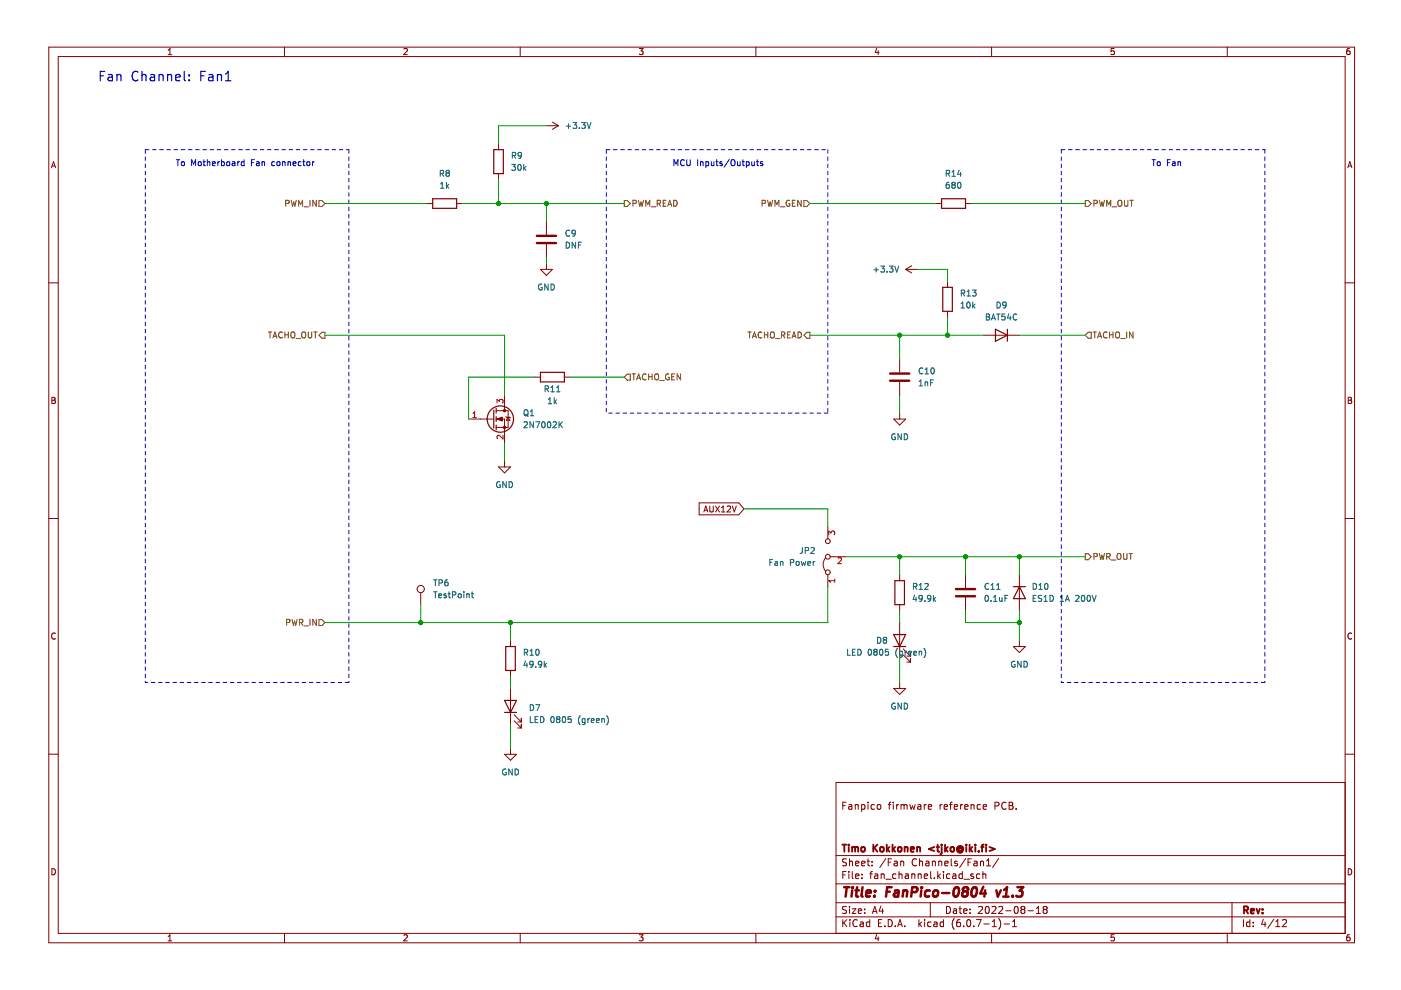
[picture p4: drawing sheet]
<svg xmlns="http://www.w3.org/2000/svg" width="297mm" height="210mm" viewBox="0 0 297 210" stroke-linecap="round" stroke-linejoin="round" font-family="sans-serif">
<path d="M.4 0h296.7v209.9h-296.7z" fill-rule="evenodd" fill="#fff" stroke="#fff" stroke-width=".21"/>
<g fill="none" stroke="#840000" stroke-width=".21">
<path d="M10.3 10h276.9v189.9h-276.9zM12.3 12h272.9v185.9h-272.9zM35.7 11.6h.7M35.7 10.7l.3-.4v1.3M60.3 10v2M85.6 10.4l.5-.1 .3 .4-.8 .9h.8M110.3 10v2M135.5 10.3h.8l-.4 .5 .4 .1v.6l-.2 .1-.6-.1M160.3 10v2M185.9 10.2l-.3 .9h.8M186.2 10.7v.9M210.2 10v2"/>
<path d="M236.2 10.3h-.6l-.1 .6 .7-.1v.7l-.2 .1-.5-.1M260.2 10v2M286.1 10.3h-.3l-.2 .3-.1 .7 .3 .3 .4-.1-.1-.7h-.3l-.3 .2M10.9 35.6l.4-1.3 .5 1.3M11 35.2h.7M105.7 30.5v1.2M105.7 36.8v1.3M115.9 26.7h2.5M117.1 25.9l1.3 .8M118.4 26.7l-1.3 .7M285.8 35.6l.4-1.3 .4 1.3M285.9 35.2h.6"/>
<path d="M10.3 60h2M90.5 43.2h1.2M96.8 43.2h1.3M114.6 57.1h2.5l-1.2 1.3zM115.9 47v2.8M115.9 51.8v2.8M115.9 55.8v1.3M192 57.1h2.6M192 57.1l1.3 .8M193.3 56.4l-1.3 .7M198.4 43.2h1.2M200.9 59.7v1.2"/>
<path d="M204.7 43.2h1.3M285.2 60h2M113.3 80h1.3M119.7 80h1.2M190.7 76.2v2.7M200.9 66v1.3M208.5 71.1h7.6M11 84.2h.4l.3 .3-.3 .4 .3 .1v.3l-.2 .2h-.5zM11 84.9h.4M99.4 88.8h5.3M105.2 88.8h1.8v5.1M105.2 87.1h2.5v3.5h-2.5"/>
<path d="M105.4 88.8l1.1-.3v.7zM105.7 99h2.5l-1.2 1.3zM107 83.8v3.3M107 97.7v1.3M107.2 88.3l1 .3M107.7 88.5l.4 .6h-.7zM189.5 88.8h2.5l-1.3 1.3zM190.7 81v2.8M190.7 87.6v1.2M285.9 84.2h.4l.2 .3-.2 .4 .2 .1 .1 .3-.3 .2h-.4zM285.9 84.9h.4M10.3 109.9h2"/>
<path d="M148.2 106.6h8.4l1.1 1.3-1.1 1.3h-8.4zM149.2 108.6l.4-1.3 .5 1.3M149.3 108.2h.6M150.5 107.3v1l.2 .3h.3l.2-.3v-1M151.7 107.3l.8 1.3M152.5 107.3l-.8 1.3M153 108.6h.7M153 107.6l.3-.3v1.3M154.2 107.4l.5-.1 .2 .3-.8 1h.8M155.3 107.3l.4 1.3 .4-1.3M175 118.3a2.26 2.26 0 0 0 0 2.8M175.5 111.7v2.5"/>
<path d="M176 118h3.3M285.2 109.9h2M11.7 134.3a.58 .58 0 0 0-.8 .6 .58 .58 0 0 0 .8 .5M89.2 125.7v2.5M108.2 135.8v1.3M175.5 121.9v2.5M190.7 121.9v1.2M190.7 128.2v1.3M190.7 132v7.6M191.5 138.9l1.5 1.5M191.5 137.6l1.5 1.5M192.3 139.1h.7"/>
<path d="M193 138.4v.7M193 139.6v.8M204.7 121.9v2.7M204.7 126.7v2.8M214.9 137.1h2.5l-1.3 1.3zM216.1 121.9v7.6M216.1 135.8v1.3M286.6 134.3a.58 .58 0 0 0-.8 .6 .58 .58 0 0 0 .8 .5M10.3 159.9h2M107 159.9h2.5l-1.3 1.3zM108.2 142.2v1.2M108.2 146v7.6"/>
<path d="M108.2 158.7v1.2M109 152.8l1.5 1.5M109 151.6l1.5 1.5M109.8 154.3h.7M109.8 153.1h.7M110.5 152.3v.8M110.5 153.6v.7M189.5 146h2.5l-1.3 1.2zM190.7 144.7v1.3M192.3 140.4h.7M285.2 159.9h2M178.7 170.8h.5"/>
<path d="M179.4 170.1h-.7v1.5M180 170.7h.5l.1 .9M180.6 170.9l-.5 .1-.2 .2 .2 .4 .5-.1M181.3 170.7l.2-.1 .4 .1 .1 .9M181.3 170.6v1M182.7 170.6v1.5M182.7 170.7l.4-.1 .3 .3-.1 .6h-.6M184 170.1v.1M184 170.6v1M185.4 170.7l-.4-.1-.3 .3 .1 .6h.6M186 170.7l.3-.1 .4 .1 .1 .6-.2 .2-.3 .1-.3-.2zM188.3 170.6h.6"/>
<path d="M188.9 170.1l-.4 .2v1.3M189.4 170.1v.1M189.4 170.6v1M190.1 170.6v1M190.5 170.6l-.4 .3M191 170.7l.5-.1 .2 .2M191 170.6v1M191.7 170.8l.2-.2 .4 .1v.9M191.7 170.8v.8M192.9 170.6l.3 1 .3-.7 .2 .7 .3-1M194.6 170.7h.6v.9M195.2 170.9l-.5 .1-.2 .2 .2 .4 .5-.1"/>
<path d="M196 170.6v1M196.4 170.6l-.4 .3M196.8 171.1l.7-.2v-.2l-.5-.1-.2 .2 .1 .7h.6M199.3 170.6v1M199.7 170.6l-.4 .3M200.2 171.1l.7-.2-.1-.2-.4-.1-.2 .2v.7h.6M201.3 170.6h.6M201.9 170.1l-.4 .2v1.3M202.3 171.1l.7-.2v-.2l-.5-.1-.2 .2 .1 .7h.6M203.7 170.6v1M204.1 170.6l-.4 .3M204.5 171.1l.7-.2v-.2l-.5-.1-.2 .2 .1 .7h.6"/>
<path d="M205.9 170.7l.2-.1 .4 .1v.9M205.9 170.6v1M207.9 170.7l-.4-.1-.3 .3 .1 .6h.6M208.5 171.1l.7-.2-.1-.2-.4-.1-.2 .2v.7h.6M211 170.9l.7-.1 .1-.2-.1-.4-.7-.1v1.5M213.3 170.2a.71 .71 0 0 0-1 .5 .71 .71 0 0 0 .7 .9l.3-.2M214 170.1h.5l.2 .3-.2 .4 .2 .1 .1 .4-.3 .3h-.5zM214 170.8h.5M215.5 171.4v.2M285.2 165.9h-107.9v32M11 184.2a.66 .66 0 0 1 .8 .6 .66 .66 0 0 1-.8 .7zM35.7 198.6l.3-.4v1.3"/>
<path d="M35.7 199.5h.7M60.3 197.9v2M85.6 198.3l.5-.1 .3 .4-.8 .9h.8M110.3 197.9v2M135.5 198.2h.8l-.4 .5 .4 .1v.6l-.2 .1-.6-.1M160.3 197.9v2M177.3 194.4h107.9M177.3 191.4h107.9M177.3 187.4h107.9M177.3 181.4h107.9M178.7 195v1.5M178.7 185.5h.5"/>
<path d="M178.9 195.6l.6 .9M179.4 184.8h-.7v1.5M179.5 192.2h-.6l-.2 .1v.4l.6 .3 .2 .4-.3 .3-.6-.1M179.5 182.2l-.6-.1-.2 .1v.5l.6 .2 .2 .4-.3 .3-.6-.1M179.5 195l-.8 .8M180 184.8v.1M180 185.3v1M180.1 182.1v1.5M180.1 192.2v.1M180.1 192.7v1M180.1 182.7l.2-.1 .4 .1 .1 .9M180.2 195v.1"/>
<path d="M180.2 195.5v1M180.7 192.7h.8l-.8 1h.8M180.7 184.8v1.3l.2 .2M181.4 185.8l.7-.2-.1-.2-.4-.1-.2 .2 .1 .7h.5M181.4 183.1l.7-.2-.1-.2-.4-.1-.2 .2 .1 .7h.5M181.8 195.1a.71 .71 0 0 0-1 .5 .71 .71 0 0 0 .7 .9l.3-.2M182 193.2l.7-.2-.1-.3h-.4l-.2 .2v.7h.6M182.4 195.5h.6v1M182.7 183.1l.7-.2-.1-.2-.4-.1-.2 .2 .1 .7h.5M182.8 186.1v.2M182.8 185.4v.1M183 195.8l-.5 .1-.2 .2 .2 .4 .5-.1"/>
<path d="M183.3 193.5v.2M183.3 192.7v.2M183.8 182.6h.6M184 182.1v1.3l.4 .2M184.4 195.5h-.4l-.3 .3 .1 .6h.6M184.4 195v1.5M184.4 185.3h.6M184.9 183.4v.2M184.9 182.7v.1M185 193.7l.5-1.5 .5 1.5M185 184.8l-.4 .2v1.3M185.1 193.2h.7"/>
<path d="M185.5 185.4h.5l.1 .9M185.9 198.1l-.3 .9h.8M186.1 185.6l-.5 .1-.2 .2 .2 .4 .5-.1M186.2 198.6v.9M186.3 195.7h.5M186.8 192.1l-.4 1.1h.9M186.8 185.4l.2-.1 .4 .1 .1 .9M186.8 185.3v1M187 195h-.7v1.5h.7M187.1 192.7v1M187.6 196.3v.2M187.8 186.4h1.2"/>
<path d="M187.8 182l-1.3 1.9M188.3 195a.76 .76 0 0 1 .9 .7 .76 .76 0 0 1-.9 .8zM188.3 182.8h.5M189 182.1h-.7v1.5M189.6 182.7h.6l.1 .9M189.8 196.3v.2M190 185.4l-.5-.1-.2 .3 .1 .6h.6M190.3 182.9l-.5 .1-.3 .2 .3 .4 .5-.1M190.3 196.5l.5-1.5 .5 1.5M190.5 196h.7M190.6 185.4l.2-.1 .4 .1 .1 .9M190.6 184.8v1.5"/>
<path d="M191 182.7l.2-.1 .3 .1 .1 .9M191 182.6v1M191.8 196.3v.2M192 185.4h.5l.1 .9M192.6 185.6l-.5 .1-.2 .2 .2 .4 .5-.1M193.3 185.4l.2-.1 .4 .1 .1 .9M193.3 185.3v1M194.3 182.2a.71 .71 0 0 0-1 .5 .71 .71 0 0 0 .7 .9l.3-.2M194.7 185.4l.2-.1 .3 .1 .1 .9M194.7 185.3v1M194.8 195v1.5M195 195.9l.4 .6"/>
<path d="M195 182.7l.2-.1 .3 .1 .1 .9M195 182.1v1.5M195.4 195.5l-.6 .5M196 185.8l.7-.2-.1-.2-.4-.1-.2 .2v.7h.6M196 195v.1M196 195.5v1M196.3 182.7h.6l.1 .9M197 182.9l-.5 .1-.3 .2 .3 .4 .5-.1M197.2 191.4v3M197.3 184.8v1.3l.2 .2M197.4 195.5h-.4l-.3 .3 .1 .6h.6M197.7 182.7l.2-.1 .3 .1 .1 .9"/>
<path d="M197.7 182.6v1M198 195.5h.6l.1 1M198.1 186.1v.2M198.7 195.8l-.5 .1-.2 .2 .2 .4 .5-.1M198.8 184.8v1.5M199 185.7l.4 .6M199 182.7l.2-.1 .4 .1 .1 .9M199 182.6v1M199.4 185.3l-.6 .6M200 195.5h-.4l-.3 .3 .2 .6h.5M200 184.8v.1M200 185.3v1"/>
<path d="M200 195v1.5M200.3 183.1l.7-.2v-.2l-.5-.1-.2 .2 .1 .7h.6M200.7 192.2a.76 .76 0 0 1 .8 .7 .76 .76 0 0 1-.8 .8zM201.4 185.4l-.4-.1-.3 .3 .1 .6h.6M201.7 182.1v1.3l.2 .2M202 185.4h.6l.1 .9M202.2 192.7h.5l.1 1M202.3 194.8a1.72 1.72 0 0 0 0 2.2M202.7 185.6l-.5 .1-.2 .2 .2 .4 .5-.1M202.8 193l-.5 .1-.2 .2 .2 .4 .5-.1M203 182.7l-.4-.1-.2 .2 .1 .2 .5 .2v.3h-.6M203.3 192.7h.6"/>
<path d="M203.5 192.2v1.3l.4 .2M203.5 195h-.4a1.01 1.01 0 0 0 0 1.5l.5-.2 .1-.5-.3-.3-.4 .1-.2 .2M204 185.4l-.4-.1-.3 .3 .2 .6h.5M204 184.8v1.5M204.3 193.2l.7-.2v-.3h-.5l-.2 .2 .1 .7h.6M204.3 196.3v.2M204.4 186.4h1.1M204.7 182l-1.2 1.9M205.1 195.1l.2-.1a.8 .8 0 0 1 .5 .7 .8 .8 0 0 1-.5 .8l-.3-.6zM205.2 182.8h.5M205.7 193.5v.2M205.7 192.7v.2"/>
<path d="M206 182.1h-.8v1.5M206.4 185.4l-.4-.1-.2 .2 .1 .2 .5 .2v.3h-.6M206.5 196.3v.2M206.5 182.7h.6l.1 .9M207 195h1l-.6 1.5M207.2 182.9l-.5 .1-.2 .2 .2 .4 .5-.1M207.5 192.3l.5-.1 .3 .4-.9 1.1h.9M207.7 185.4l-.4-.1-.3 .3 .2 .6h.5M207.9 182.7l.2-.1 .4 .1v.9M207.9 182.6v1M208.4 185.4l.2-.1 .4 .1v.9M208.4 184.8v1.5"/>
<path d="M208.6 195.9h1.1M209 192.3l.2-.1a.8 .8 0 0 1 .6 .7 .8 .8 0 0 1-.6 .8l-.3-.6zM209.2 183.6h.8M209.2 182.5l.4-.4v1.5M210.2 197.9v2M210.3 192.3l.6-.1 .3 .4-1 1.1h1M210.4 196.5h.8M210.4 195.4l.4-.4v1.5M211.7 192.3l.6-.1 .3 .4-.9 1.1h.9M211.7 194.8a1.72 1.72 0 0 1 0 2.2M211.7 182l-1.2 1.9M212.9 195.9h1.1"/>
<path d="M213.2 193.1h1.2M214.7 196.5h.8M214.7 195.4l.4-.4v1.5M215.2 192.3l.2-.1a.8 .8 0 0 1 .5 .7 .8 .8 0 0 1-.5 .8l-.4-.6zM216.7 192.8l-.2-.3 .2-.3h.3l.3 .3-.3 .3M216.7 192.8l-.2 .3v.4l.2 .2 .5-.1 .1-.2v-.3l-.3-.3M216.7 192.8h.3M218 193.1h1.1M219.7 193.7h.9M219.7 192.6l.5-.4v1.5M221.4 192.8l-.2-.3 .2-.3h.3l.3 .3-.3 .3M221.4 192.8l-.2 .3v.4l.2 .2 .5-.1 .1-.2-.1-.4-.2-.2"/>
<path d="M221.4 192.8h.3M236.2 198.2h-.6l-.1 .6 .7-.1v.7l-.2 .1-.5-.1M260.2 197.9v2M261.2 191.4v6.5M263.6 195v1.5M265 195.5h-.4l-.3 .3 .1 .6h.6M265 195v1.5M265.7 196.3v.2M265.7 195.5v.2M267.9 194.9l-.4 1.1h.9M268.2 195.5v1M270.1 194.9l-1.3 1.9"/>
<path d="M270.5 196.5h.8M270.5 195.4l.4-.4v1.5M271.9 195.1l.6-.1 .3 .4-1 1.1h1M285.9 184.2a.66 .66 0 0 1 .7 .6 .66 .66 0 0 1-.7 .7zM286.1 198.2h-.3l-.2 .3-.1 .7 .3 .3 .4-.1-.1-.7h-.3l-.3 .2"/>
<circle cx="175.5" cy="118" r=".51"/>
<circle cx="175.5" cy="114.7" r=".51"/>
<circle cx="89.2" cy="124.9" r=".76"/>
<circle cx="175.5" cy="121.3" r=".51"/>
</g>
<g fill="none" stroke="#840000" stroke-width=".39">
<path d="M178.6 179.1h.8M179 179.1v1.5M179.9 179.1v.1M179.9 179.6v1M180.7 179.6v1M180.7 179.7l.4-.1 .2 .2M181.3 179.8l.2-.2 .4 .1v.9M181.3 179.8v.8M182.7 179.7l.2-.1 .4 .1 .1 .6-.2 .2-.3 .1-.2-.2zM185.2 179.1v1.5M185.4 179.7l.6 .9M186 179.1l-.8 .8"/>
<path d="M186.7 179.7l.2-.1 .4 .1 .1 .6-.2 .2-.3 .1-.2-.2zM188 179.1v1.5M188.6 179.6l-.6 .6M189.2 179.1v1.5M189.8 179.6l-.6 .6M190.4 179.7l.3-.1 .4 .1 .1 .6-.2 .2-.3 .1-.3-.2zM191.8 179.7l.2-.1 .4 .1v.9M191.8 179.6v1M194.4 179.7l.3-.1 .3 .1 .1 .9M194.4 179.6v1M198.1 179.6l-1.2 .4 1.2 .4M198.6 179.6h.6"/>
<path d="M198.8 179.1v1.3l.4 .2M199.7 179.1v.1M199.7 179.6v1.3l-.3 .2M200.4 179.1v1.5M200.9 179.6l-.5 .6M201.6 179.7l.2-.1 .4 .1 .1 .6-.2 .2-.3 .1-.2-.2zM203.9 179.9a.36 .36 0 0 0-.6-.1 .36 .36 0 0 0 0 .6 .36 .36 0 0 0 .6-.1M203.9 179.7v.6M204.9 179.1v.1M204.9 179.6v1M205.6 179.1v1.5M206.1 179.6l-.5 .6"/>
<path d="M206.8 179.1v.1M206.8 179.6v1M208 179.6h.6M208.6 179.1l-.4 .2v1.3M209.1 179.1v.1M209.1 179.6v1M209.8 179.6l1.1 .4-1.1 .4M188.2 180l.4 .6M189.4 180l.4 .6M193.1 180.1l.7-.2-.1-.2-.4-.1-.2 .2 .1 .7h.5M200.5 180l.4 .6M203.9 180.3l.1 .1a.64 .64 0 0 0-.3-1.1 .64 .64 0 0 0-.8 .8 .71 .71 0 0 0 .4 .6 .71 .71 0 0 0 .8-.1"/>
<path d="M205.7 180l.4 .6M207.5 180.4v.2M263.8 193l.7-.1 .1-.2-.1-.4-.7-.1v1.5M264.1 193l.5 .7M265.2 193.2l.7-.2-.1-.3h-.4l-.2 .2 .1 .7h.5M266.4 192.7l.4 1 .3-1M267.7 193.5v.2M267.7 192.7v.2"/>
</g>
<g fill="none" stroke="#840000" stroke-width=".52">
<path d="M179 188.1h1.1M179.5 188.1l-.2 2M180.7 188.8l-.2 1.3M180.8 188.1v.2M181.4 188.8h.7M181.7 188.1l-.2 1.7 .1 .2 .4 .1M182.9 188.1l-.2 1.7 .2 .3M183.7 189.4l.9-.2v-.3l-.6-.1-.3 .3v.9h.7M185.4 189.9v.2M185.5 188.9v.2M188 189.1h.7M189.1 188.1h-1l-.2 2"/>
<path d="M189.7 188.9h.8l-.1 1.2M190.5 189.2l-.6 .1a.4 .4 0 0 0-.4 .4 .4 .4 0 0 0 .3 .4l.6-.1M191.5 189l.3-.2 .5 .1-.1 1.2M191.5 188.8l-.1 1.3M193.3 189.2h.8l.3-.2a.51 .51 0 0 0-.2-.9h-.8l-.2 2M195.3 188.8l-.1 1.3M195.4 188.1v.2M197.1 188.9a.66 .66 0 0 0-.9 .3l-.1 .5 .1 .3h.8M198 189l.1-.1a.5 .5 0 0 1 .8 .3l-.1 .5-.2 .3a.5 .5 0 0 1-.8-.3zM199.8 189.3h1.5M202.5 188.3l.5-.2a1.19 1.19 0 0 1-.5 2l-.2-.2-.2-.6zM204.5 189l-.3-.2-.1-.3a.64 .64 0 0 1 1.1-.2l.1 .3-.5 .4"/>
<path d="M204.5 189a.65 .65 0 0 0-.4 1 .65 .65 0 0 0 .9-.1 .65 .65 0 0 0 0-.8l-.2-.1M204.5 189h.3M206.3 188.3l.5-.2a1.19 1.19 0 0 1-.5 2l-.2-.2-.2-.6zM208.5 188l-.7 1.4h1.3M208.9 188.8l-.2 1.3M211.2 188.8l.4 1.3 .6-1.3M212.7 190.1h1.1M212.9 188.7l.6-.6-.2 2M214.7 189.9v.2M215.7 188.1h1.2l-.7 .8 .5 .2-.1 .8-.3 .2h-.6l-.2-.2"/>
</g>
<path d="M100.3 88.5h.7M100.3 87.6l.3-.3v1.2M105.4 85.5v-.8l.5 .4 .1-.4h.5l.2 .2-.2 .6M106.7 92.3v.8l-.9-.8-.4 .2 .1 .5M175.7 113.4v-.8l.5 .4 .1-.3h.6l.1 .1-.1 .6M177.7 118.4l.5-.2 .2 .4-.8 .9h.8M177 122.8v.7M177 123.1h-1.3l.4 .4" fill="none" stroke="#a90000" stroke-width=".21"/>
<g fill="none" stroke="#006464" stroke-width=".21">
<path d="M93.3 36.8l.6-.1 .1-.5-.7-.1v1.3M93.4 39l.4-.3v1.2M93.4 39.9h.7M93.6 36.8l.5 .6M94.7 38.7v1.2M94.8 36.7l-.2-.3 .2-.3 .4 .1 .1 .2-.3 .3M94.8 36.7l-.2 .2v.2l.2 .3 .4-.1 .1-.2-.1-.3-.2-.1M94.8 36.7h.2M94.8 39.4l.4 .5M95.2 39.1l-.5 .5M108.5 34.8h.8l-.4 .5 .3 .1v.6l-.2 .1-.5-.1M108.6 33l.6-.1 .1-.5-.7-.1v1.3"/>
<path d="M108.9 33l.4 .6M109.9 35l.2-.2a.68 .68 0 0 1 .4 .7 .68 .68 0 0 1-.4 .6l-.3-.5zM110.6 32.9l-.3 .2-.3-.1-.1-.6 .4-.1 .3 .2-.1 .8-.2 .2-.3 .1M111 34.8v1.3M111.2 35.6l.3 .5M111.5 35.3l-.5 .5M120 26.7h1M120.5 26.3v.9M121.5 26h.8l-.4 .4 .3 .2v.5l-.2 .1-.5-.1M122.8 27.1v.1M123.3 26h.8l-.4 .4 .3 .2v.5l-.1 .1-.6-.1M124.5 26l.4 1.2 .4-1.2"/>
<path d="M200.6 36.8l.6-.1 .1-.5-.7-.1v1.3M200.9 36.8l.5 .6M201.2 38.7h-.4l-.1 .3-.1 .7 .2 .2 .5-.1-.1-.6-.4-.1-.2 .3M201.8 37.4h.8M201.8 36.5l.4-.4v1.3M202 39.2l-.2 .2v.3l.2 .2h.4l.1-.2v-.3l-.2-.2M202 39.2l-.2-.2 .2-.3h.4l.1 .2-.2 .3M202 39.2h.3M203.1 38.8l.2-.1a.68 .68 0 0 1 .5 .6 .68 .68 0 0 1-.5 .6l-.3-.5zM203.3 36.1l-.3 .9h.8M203.6 36.5v.9M120 51.3a.64 .64 0 0 1 .8 .7 .64 .64 0 0 1-.8 .6z"/>
<path d="M120.8 48.9a.56 .56 0 0 0-.8 .5 .56 .56 0 0 0 .8 .6M122 49.4l-.3 .2-.3-.1-.1-.6 .4-.1 .3 .2-.1 .8-.2 .2-.3 .1M122 51.3v1.3l-.7-1.3v1.3M122.6 51.9h.5M123.2 51.3h-.6v1.3M185.3 57.2h1M185.8 56.7v1M186.7 56.4h.8l-.4 .5 .4 .1v.6l-.2 .1-.6-.1M188.1 57.6v.1M188.5 56.4h.8l-.4 .5 .4 .1v.6l-.2 .1-.6-.1M189.7 56.4l.4 1.3 .4-1.3M114.9 60.3a.58 .58 0 0 0-.7 .6 .58 .58 0 0 0 .8 .5v-.4h-.3"/>
<path d="M116.2 60.2v1.3l-.7-1.3v1.3M116.8 60.2a.64 .64 0 0 1 .8 .7 .64 .64 0 0 1-.8 .6zM195.7 78.1a.56 .56 0 0 0-.8 .5 .56 .56 0 0 0 .8 .5M196.1 79.3h.8M196.1 78.4l.4-.4v1.3M197.5 78.1l.2-.1a.68 .68 0 0 1 .4 .6 .68 .68 0 0 1-.4 .7l-.3-.5zM203.8 65.3h.7M203.8 64.4l.3-.4v1.3M203.8 62.2l.6-.1 .1-.5-.7-.1v1.3M204.1 62.2l.4 .6M205 62.8h.8M205 61.9l.4-.4v1.3"/>
<path d="M205.1 64.2l.2-.2a.68 .68 0 0 1 .4 .7 .68 .68 0 0 1-.4 .6l-.3-.5zM206.2 61.5h.8l-.5 .5 .4 .1v.5l-.2 .2-.5-.2M206.2 64v1.3M206.4 64.8l.3 .5M206.7 64.5l-.5 .4M209.1 66.6h.4l.3 .2-.3 .4 .3 .1v.3l-.2 .2h-.5zM209.1 67.2h.4M210.2 67.8l.4-1.2 .5 1.2M210.3 67.5h.6M211.3 66.6h.7M211.4 64a.64 .64 0 0 1 .7 .7 .64 .64 0 0 1-.7 .6zM211.7 66.6v1.2"/>
<path d="M213 66.6h-.6v.6l.6-.1v.6l-.1 .1-.5-.1M213.3 64.6l-.2 .2h-.4v-.6l.4-.2 .2 .3v.7l-.2 .2-.4 .1M213.9 66.5l-.3 .9h.8M214.2 67v.8M215.6 66.7a.56 .56 0 0 0-.8 .5 .56 .56 0 0 0 .8 .5M111.1 89.5l.5-.1 .2 .4-.8 .9h.8M111.2 87.1l.2-.2a.43 .43 0 0 1 .5 .4v.4a.42 .42 0 0 1-.4 .5 .42 .42 0 0 1-.4-.5zM111.3 87.9l.7 .4M112.4 88.2h.8M112.4 87.2l.4-.3v1.3M113.1 89.4v1.3l-.7-1.3v1.3M113.6 89.4h.8l-.5 1.3"/>
<path d="M115 89.5l.2-.1a.68 .68 0 0 1 .4 .7 .68 .68 0 0 1-.4 .6l-.4-.5zM115.6 82.5l.6-.1v-.5l-.6-.1v1.3M115.9 82.5l.4 .6M116.2 89.5l.2-.1a.68 .68 0 0 1 .4 .7 .68 .68 0 0 1-.4 .6l-.3-.5zM116.2 85.6h.8M116.2 84.7l.4-.4v1.3M116.8 83.1h.7M116.8 82.2l.4-.4v1.3M117.3 89.5l.4-.1 .3 .4-.8 .9h.8M117.5 84.3v1.3M117.6 85.1l.4 .5M118 83.1h.7"/>
<path d="M118 82.2l.4-.4v1.3M118 84.8l-.5 .5M118.5 89.4v1.3M118.7 90l.6 .7M119.3 89.4l-.8 .7M189.8 92a.58 .58 0 0 0-.8 .6 .58 .58 0 0 0 .8 .5v-.4h-.2M191.1 92v1.2l-.7-1.2v1.2M191.7 92a.64 .64 0 0 1 .7 .6 .64 .64 0 0 1-.7 .6zM194.9 80.9l.3-.4v1.3M194.9 81.8h.7M196.1 81v.8M196.1 81.1l.5-.1 .1 .8"/>
<path d="M197.3 81.1h.4M197.9 80.5h-.6v1.3M106 102.2a.58 .58 0 0 0-.7 .6 .58 .58 0 0 0 .8 .5v-.5h-.3M107.3 102.1v1.3l-.7-1.3v1.3M107.9 102.1a.64 .64 0 0 1 .8 .7 .64 .64 0 0 1-.8 .6zM163.2 119.2h.4M163.8 118.6h-.6v1.3M164.3 119.1h.5l.1 .8M164.9 119.3l-.6 .3 .1 .3 .5-.1M165.5 119.2l.4-.1 .1 .8M165.5 119v.9M167.6 119.3l.6-.1v-.5l-.6-.1v1.3"/>
<path d="M168.8 119.2l.2-.2 .4 .2-.1 .6h-.5zM169.9 119l.2 .9 .3-.6 .2 .6 .2-.9M170.1 116.1v1.1l-.5 .1M170.7 116.7h.6l.1-.5-.7-.1v1.2M171.3 119.5l.6-.2-.1-.2-.4-.1-.1 .2v.6h.5M171.9 116.2l.5-.1 .3 .3-.8 .9h.8M172.4 119v.9M172.8 119l-.4 .3M91.9 122.9h.8M91.9 125.5h.8M92.3 122.9v1.3M92.3 125.5v1.2"/>
<path d="M93 126.3l.6-.1v-.2l-.4-.1-.2 .2 .1 .6h.5M93.1 123.6l.6-.1 .1-.4-.7-.2v1.3M94.6 126l-.3-.1-.2 .2 .1 .2 .4 .1v.3h-.5M94.9 122.9l-.4 .1-.1 .2-.1 .8 .2 .2 .5-.1-.1-.6-.4-.1-.2 .3M95 125.9h.5M95.2 125.5v1.1l.3 .1M95.9 126.1h.6l.1-.5-.7-.1v1.2M97.2 126l.2-.1 .3 .1v.7l-.5-.1zM98.3 125.5v.1M98.3 125.9v.8M99 126h.4l.1 .7M99 125.9v.8"/>
<path d="M99.9 125.9h.5M100.1 125.5v1.1l.3 .1M111.2 138.3h.6v-.5l-.6-.1v1.2M111.5 138.3l.4 .6M112.4 138.9h.7M112.4 138l.3-.3v1.2M113.7 137.8l.2-.1a.68 .68 0 0 1 .4 .6 .68 .68 0 0 1-.4 .6l-.3-.5zM179.7 137.7v1.2h.6M180.7 138.3h.5M181.3 137.7h-.6v1.2h.6M181.9 137.7a.64 .64 0 0 1 .7 .6 .64 .64 0 0 1-.7 .6zM184.2 137.8l.2-.1a.68 .68 0 0 1 .4 .6 .68 .68 0 0 1-.4 .6l-.3-.5z"/>
<path d="M185.5 138.2l-.2-.2 .2-.3h.4l.1 .2-.3 .3M185.5 138.2l-.2 .2v.3l.2 .2h.4l.1-.2-.1-.4-.2-.1M185.5 138.2h.2M186 135.1a.64 .64 0 0 1 .8 .7 .64 .64 0 0 1-.8 .6zM186.6 137.8l.2-.1a.68 .68 0 0 1 .4 .6 .68 .68 0 0 1-.4 .6l-.3-.5zM187.5 135.7l-.2-.3 .2-.3h.2l.3 .3-.3 .3M187.5 135.7l-.2 .2v.2l.2 .3h.2l.3-.3v-.2l-.3-.2M187.5 135.7h.2M188.3 137.7h-.6v.6l.6-.1v.6l-.1 .1-.5-.1M190.3 137.5a1.46 1.46 0 0 0 0 1.9M191.3 138.1h-.4l-.2 .2 .1 .6h.5M191.3 138.1v1l-.2 .2h-.3"/>
<path d="M191.9 138.1v.8M192.3 138.1l-.4 .2M192.6 138.5l.6-.1v-.3h-.4l-.2 .2 .1 .6h.5M193.7 124.4l.6-.1v-.5l-.6-.1v1.3M193.7 138.5l.6-.1v-.3h-.4l-.2 .2 .1 .6h.5M193.9 126.2l-.3 .9h.8M194 124.4l.4 .6M194.2 126.7v.8M194.9 138.2l.5-.1v.8M194.9 138.1v.8M194.9 125h.7M194.9 124.1l.3-.4v1.3"/>
<path d="M195.5 126.8l-.2 .2h-.4v-.6l.4-.2 .2 .3v.7l-.2 .2-.4 .1M195.9 137.5a1.46 1.46 0 0 1 0 1.9M196.1 127.4v.1M196.1 123.8l.5-.1 .2 .4-.8 .9h.8M197.4 126.8l-.3 .2h-.4v-.6l.4-.2 .3 .3-.1 .7-.2 .2-.4 .1M197.9 126.2v1.3M198 127l.4 .5M198.4 126.7l-.5 .4M209 126.4l.1-.2a.68 .68 0 0 1 .5 .7 .68 .68 0 0 1-.5 .6l-.3-.5zM209.6 123.8a.56 .56 0 0 0-.8 .5 .56 .56 0 0 0 .8 .5M210.1 125h.7M210.1 124.1l.4-.4v1.3"/>
<path d="M210.1 127.4v.1M210.6 127.5h.8M210.6 126.6l.4-.4v1.3M211.3 125h.7M211.3 124.1l.4-.4v1.3M211.9 126.7l.1 .7h.5M212.5 126.7v.8M213.1 126.8h.4M213.7 126.2h-.6v1.3M219.1 123.7a.64 .64 0 0 1 .7 .6 .64 .64 0 0 1-.7 .7zM219.1 126.8h.4M219.7 126.2h-.6v1.3h.6"/>
<path d="M220.3 125h.7M220.3 124.1l.3-.4v1.3M220.9 126.3l-.5-.1-.3 .3 .2 .3 .5 .2v.4h-.7M221.3 127.5h.8M221.3 126.6l.4-.4v1.3M221.6 123.8l.2-.1a.68 .68 0 0 1 .4 .6 .68 .68 0 0 1-.4 .7l-.3-.5zM222.6 126.2a.64 .64 0 0 1 .7 .7 .64 .64 0 0 1-.7 .6zM224.8 127.5h.7M224.8 126.6l.4-.4v1.3M225.9 127.5l.4-1.3 .4 1.3M226 127.1h.6M228.1 126.4l.4-.2 .3 .4-.8 .9h.8"/>
<path d="M229.4 126.4l.2-.2a.68 .68 0 0 1 .4 .7 .68 .68 0 0 1-.4 .6l-.3-.5zM230.6 126.4l.2-.2a.68 .68 0 0 1 .4 .7 .68 .68 0 0 1-.4 .6l-.3-.5zM231.6 126.2l.4 1.3 .4-1.3M111.4 140.1l-.3 .9h.8M111.7 140.6v.9M112.4 149.4a.64 .64 0 0 1 .8 .6 .64 .64 0 0 1-.8 .7zM112.4 151.9v1.3h.6M113 140.7l-.2 .3-.4-.1v-.6l.4-.1 .2 .2v.8l-.2 .2-.4 .1M113.5 152.5h.4M113.6 149.4h.8l-.5 1.3M113.6 141.3v.2M114.1 151.9h-.6v1.3h.6"/>
<path d="M114.6 151.9a.64 .64 0 0 1 .7 .7 .64 .64 0 0 1-.7 .6zM114.8 140.7l-.2 .3-.4-.1v-.6l.4-.1 .2 .2v.8l-.2 .2-.4 .1M115.4 140.2v1.3M115.5 141l.4 .5M115.9 140.6l-.5 .5M116.9 152.1l.2-.2a.68 .68 0 0 1 .4 .7 .68 .68 0 0 1-.4 .6l-.3-.5zM118.2 152.5l-.2 .2v.3l.2 .2 .4-.1 .1-.1v-.4l-.2-.1M118.2 152.5l-.2-.3 .2-.3 .4 .1 .1 .2-.2 .3M118.2 152.5h.3M119.3 152.1l.2-.2a.68 .68 0 0 1 .4 .7 .68 .68 0 0 1-.4 .6l-.3-.5zM121.1 151.9h-.6l-.1 .6h.6l.1 .6-.2 .1-.5-.1M123 151.8a1.46 1.46 0 0 0 0 1.9"/>
<path d="M124 152.4h-.3l-.3 .2 .2 .5h.4M124 152.4v1l-.2 .2h-.3M124.6 152.4v.8M125 152.4l-.4 .2M125.4 152.8l.6-.1-.1-.3h-.4l-.1 .1v.6h.5M126.5 152.8l.6-.1-.1-.3h-.4l-.1 .1v.6h.5M127.6 152.5l.5-.1v.8M127.6 152.4v.8M128.6 151.8a1.46 1.46 0 0 1 0 1.9M189.8 149.1a.58 .58 0 0 0-.8 .6 .58 .58 0 0 0 .8 .5v-.4h-.2M191.1 149.1v1.2l-.7-1.2v1.2M191.7 149.1a.64 .64 0 0 1 .7 .6 .64 .64 0 0 1-.7 .6z"/>
<path d="M215.2 140.3a.58 .58 0 0 0-.8 .5 .58 .58 0 0 0 .8 .5v-.4h-.2M216.5 140.2v1.3l-.7-1.3v1.3M217.1 140.2a.64 .64 0 0 1 .7 .6 .64 .64 0 0 1-.7 .7zM107.3 163.1a.58 .58 0 0 0-.8 .6 .58 .58 0 0 0 .8 .5v-.4h-.2M108.6 163v1.3l-.7-1.3v1.3M109.2 163a.64 .64 0 0 1 .7 .7 .64 .64 0 0 1-.7 .6z"/>
</g>
<g fill="none" stroke="#840000" stroke-width=".25">
<path d="M104.7 31.7h2v5.1h-2zM91.7 42.1h5.1v2.1h-5.1zM199.6 42.1h5.1v2.1h-5.1zM114.6 78.9h5.1v2.1h-5.1zM199.9 60.9h2v5.1h-2zM211.1 69.8l2.5 1.3-2.5 1.2zM213.6 69.8v2.5M104.7 86.9v3.9M105.2 86.6v1M105.2 88.3v1.1M105.2 90.1v1M107.2 137.1h2.1v5.1h-2.1z"/>
<path d="M189.5 137.1h2.5M189.5 134.5h2.5l-1.3 2.6zM189.7 123.1h2.1v5.1h-2.1zM214.9 124.4h2.5M216.1 124.4l1.3 2.5h-2.5zM107 151h2.5M107 148.5h2.5l-1.3 2.5z"/>
<circle cx="106.1" cy="88.8" r="2.79"/>
</g>
<path d="M113.8 51.5h4.1M113.8 50h4.1M188.7 79.2h4.1M188.7 80.7h4.1M202.7 126.4h4M202.7 124.9h4" fill="none" stroke="#840000" stroke-width=".51"/>
<g fill="#840000" stroke="#840000" stroke-width=".21">
<path d="M105.4 88.8l1.1-.3v.7z"/>
<circle cx="107" cy="90.6" r=".25"/>
<circle cx="107" cy="87.1" r=".25"/>
</g>
<g fill="none" stroke="#725600" stroke-width=".21">
<path d="M60.6 43.1h.6v-.5l-.6-.1v1.2M61.7 42.5l.3 1.2 .3-.9 .2 .9 .3-1.2M63.3 43.7v-1.2l.4 .9 .5-.9v1.2M64.5 43.9h.9M65.7 42.5v1.2M67.1 42.5v1.2l-.8-1.2v1.2M67.6 42.5h.7l.6 .7-.6 .6h-.7zM132.4 42.5h.6l.6 .7-.6 .6h-.6zM134.2 43.1h.6l.1-.5-.7-.1v1.2M135.3 42.5l.3 1.2 .3-.9 .2 .9 .3-1.2M136.9 43.7v-1.2l.4 .9 .5-.9v1.2M138.1 43.9h.9"/>
<path d="M139.3 43.1h.6l.1-.5-.7-.1v1.2M139.6 43.1l.5 .6M140.6 43.1h.4M141.2 42.5h-.6v1.2h.6M141.6 43.7l.4-1.2 .4 1.2M141.7 43.4h.6M142.8 42.5a.64 .64 0 0 1 .8 .6 .64 .64 0 0 1-.8 .6zM161.6 43.1h.6v-.5l-.6-.1v1.2M162.7 42.5l.3 1.2 .3-.9 .2 .9 .3-1.2M164.3 43.7v-1.2l.4 .9 .4-.9v1.2M165.5 43.9h.9M167.4 42.5a.58 .58 0 0 0-.7 .6 .58 .58 0 0 0 .7 .5v-.4h-.2"/>
<path d="M168 43.1h.4M168.6 42.5h-.6v1.2h.6M169.9 42.5v1.2l-.8-1.2v1.2M170.4 42.5h.7l.6 .7-.6 .6h-.7zM230.1 42.5h.6l.7 .7-.7 .6h-.6zM231.9 43.1h.6l.1-.5-.7-.1v1.2M233.1 42.5l.3 1.2 .2-.9 .3 .9 .3-1.2M234.7 43.7v-1.2l.4 .9 .4-.9v1.2M235.8 43.9h1M237.1 42.6l.2-.1a.43 .43 0 0 1 .6 .4v.4a.42 .42 0 0 1-.5 .4 .42 .42 0 0 1-.4-.4zM238.4 42.5v1l.2 .2h.3l.2-.2v-1M239.5 42.5h.8"/>
<path d="M239.9 42.5v1.2M56.9 70.4h.7M57.3 70.4v1.3M57.9 71.7l.4-1.3 .4 1.3M58 71.3h.6M59.9 70.5a.56 .56 0 0 0-.8 .5 .56 .56 0 0 0 .8 .5M60.4 71h.7M60.4 70.4v1.3M61.1 70.4v1.3M61.7 70.6l.3-.2a.43 .43 0 0 1 .5 .4v.4a.42 .42 0 0 1-.4 .5 .42 .42 0 0 1-.4-.5zM62.8 71.8h.9M64 70.6l.3-.2a.43 .43 0 0 1 .5 .4v.4a.42 .42 0 0 1-.4 .5 .42 .42 0 0 1-.4-.5z"/>
<path d="M65.4 70.4v1l.2 .3h.2l.3-.3v-1M66.5 70.4h.7M66.9 70.4v1.3M67.6 71.1l.7-.7h.6v1.3h-.6zM133 79.3h.6v1.3h-.6l-.6-.6zM134 79.3h.7M134.4 79.3v1.2M137 79.4a.56 .56 0 0 0-.8 .5 .56 .56 0 0 0 .8 .5M137.5 79.3v1.2M137.5 79.9h.7M138.2 79.3v1.2M138.9 79.5l.2-.2a.43 .43 0 0 1 .5 .4v.4a.42 .42 0 0 1-.4 .5 .42 .42 0 0 1-.4-.5z"/>
<path d="M141.8 79.3a.58 .58 0 0 0-.7 .6 .58 .58 0 0 0 .8 .5v-.4h-.3M142.4 79.9h.4M143 79.3h-.6v1.2h.6M144.3 79.3v1.2l-.7-1.2v1.2M158.6 70.4h.7M158.9 70.4v1.3M159.5 71.7l.5-1.3 .4 1.3M159.6 71.3h.7M161.5 70.5a.56 .56 0 0 0-.8 .5 .56 .56 0 0 0 .8 .5M162.1 71h.7M162.1 70.4v1.3M162.8 70.4v1.3"/>
<path d="M163.4 70.6l.2-.2a.43 .43 0 0 1 .6 .4v.4a.42 .42 0 0 1-.4 .5 .42 .42 0 0 1-.5-.5zM164.4 71.8h1M165.7 71h.6l.1-.5-.7-.1v1.3M166 71l.4 .7M167 71h.4M167.6 70.4h-.6v1.3h.6M167.9 71.7l.5-1.3 .4 1.3M168.1 71.3h.6M169.2 70.4a.64 .64 0 0 1 .7 .6 .64 .64 0 0 1-.7 .7zM170.4 71.1l.7-.7h.6v1.3h-.6zM230.7 70.4h.7v1.3h-.7l-.6-.6zM231.8 70.4h.7"/>
<path d="M232.1 70.4v1.3M232.7 71.7l.4-1.3 .5 1.3M232.8 71.3h.6M234.7 70.5a.56 .56 0 0 0-.8 .5 .56 .56 0 0 0 .8 .5M235.3 70.4v1.3M235.3 71h.7M236 70.4v1.3M236.6 70.6l.2-.2a.43 .43 0 0 1 .6 .4v.4a.42 .42 0 0 1-.4 .5 .42 .42 0 0 1-.5-.5zM237.6 71.8h1M238.9 70.4v1.3M240.2 70.4v1.3l-.7-1.3v1.3M135 80.5l.4-1.2 .4 1.2"/>
<path d="M135.1 80.2h.6M139.9 80.7h.9M230.1 117.4h.6l.7 .6-.7 .7h-.6zM231.9 118h.6l.1-.5-.7-.2v1.3M233.1 117.3l.3 1.3 .2-.9 .3 .9 .3-1.3M234.7 118h.6v-.5l-.6-.2v1.3M235 118l.4 .6M235.6 118.7h1M236.9 117.5l.2-.2a.43 .43 0 0 1 .6 .5v.4a.42 .42 0 0 1-.4 .4 .42 .42 0 0 1-.5-.4zM238.2 117.3v1.1l.3 .2h.2l.2-.2v-1.1M239.4 117.3h.7M239.7 117.3v1.3"/>
<path d="M60.8 132l.6-.1v-.5l-.6-.1v1.3M61.9 131.3l.3 1.3 .3-.9 .2 .9 .3-1.3M63.5 132l.6-.1 .1-.5-.7-.1v1.3M63.8 132l.4 .6M64.5 132.7h.9M65.7 131.3v1.3M67.1 131.3v1.3l-.8-1.3v1.3M67.6 131.4h.7l.6 .6-.6 .6h-.7z"/>
</g>
<g fill="none" stroke="#0000c2" stroke-width=".21">
<path d="M30.8 33.3v.7M30.8 34.8v.7M30.8 36.3v.8M30.8 37.8v.8M30.8 39.3v.8M31.6 31.7h-.8v.8M32.3 31.7h.8M33.9 31.7h.7M35.4 31.7h.7M36.9 31.7h.8M37.4 33.9h.7M37.7 33.9v1.2"/>
<path d="M38.4 31.7h.8M38.6 34.3h.3l.2 .2v.4l-.2 .2-.5-.2zM40 31.7h.7M40.6 35.1v-1.2l.4 .9 .5-.9v1.2M41.5 31.7h.7M42.1 34.4l.2-.1 .3 .1v.7l-.5-.1zM43 31.7h.8M43 34.3h.5M43.2 33.9v1l.3 .2M43.9 34.4l.5-.1 .1 .8M43.9 33.9v1.2M44.5 31.7h.8"/>
<path d="M45 34.7l.6-.1v-.3h-.4l-.2 .2 .1 .6h.5M46 31.7h.8M46.2 34.3v.8M46.5 34.3l-.3 .2M47 34.3h.3l.3 .2-.1 .6h-.5M47 33.9v1.2M47.6 31.7h.7M48.2 34.3h.3l.2 .2v.4l-.2 .2-.4-.2zM49.1 31.7h.8M49.3 34.3h.5v.8M49.8 34.6l-.6 .2 .2 .3h.4M50.4 34.3v.8"/>
<path d="M50.6 31.7h.8M50.8 34.3l-.4 .2M51.7 34.3h-.3l-.3 .2 .2 .6h.4M51.7 33.9v1.2M52.1 31.7h.8M53.3 34.5h.4M53.7 31.7h.7M53.9 33.9h-.6v1.2M54.4 34.3h.5l.1 .8M55 34.6l-.7 .2 .2 .3h.5M55.2 31.7h.7M55.6 34.4l.4-.1 .1 .8"/>
<path d="M55.6 34.3v.8M56.7 31.7h.8M58.2 34.3h-.3l-.3 .2 .1 .6h.5M58.2 31.7h.8M58.8 34.4l.1-.1 .4 .1-.1 .7-.4-.1zM59.8 31.7h.7M59.9 34.4l.5-.1 .1 .8M59.9 34.3v.8M61.1 34.4l.4-.1 .1 .8M61.1 34.3v.8M61.3 31.7h.7M62.1 34.7l.6-.1v-.3h-.4l-.2 .2 .1 .6h.5"/>
<path d="M62.8 31.7h.8M63.8 34.3h-.3l-.3 .2 .2 .6h.4M64.2 34.3h.5M64.3 31.7h.8M64.4 33.9v1l.3 .2M65.2 34.3h.3l.2 .2v.4l-.2 .2-.5-.2zM65.8 31.7h.8M66.3 34.3v.8M66.6 34.3l-.3 .2M67.4 31.7h.7M68.9 31.7h.8M70.4 31.7h.8"/>
<path d="M71.9 31.7h.8M73.5 31.7h.5v.8M74 33.3v.7M74 34.8v.7M74 36.3v.8M74 37.8v.8M74 39.3v.8M128.5 33.3v.7M128.5 34.8v.7M128.5 36.3v.8M128.5 37.8v.8M128.5 39.3v.8"/>
<path d="M129.3 31.7h-.8v.8M130.1 31.7h.7M131.6 31.7h.8M133.1 31.7h.8M134.6 31.7h.8M136.2 31.7h.7M137.7 31.7h.8M139.2 31.7h.8M140.7 31.7h.8M142.3 31.7h.7M142.9 35.1v-1.2l.4 .9 .4-.9v1.2M143.8 31.7h.7"/>
<path d="M145.1 34a.56 .56 0 0 0-.8 .5 .56 .56 0 0 0 .8 .5M145.3 31.7h.8M145.6 33.9v1l.3 .2h.2l.2-.2v-1M146.8 31.7h.8M147.9 33.9v1.2M148.4 31.7h.7M148.5 34.4l.5-.1 .1 .8M148.5 34.3v.8M149.7 34.3h.3l.3 .2-.2 .6h-.4M149.7 34.3v1.3M149.9 31.7h.7M150.8 34.3l.1 .8 .5-.1"/>
<path d="M151.4 34.3v.8M151.4 31.7h.8M151.8 34.3h.5M152 33.9v1l.3 .2M152.9 31.7h.8M153.1 34.3h-.3l-.2 .2 .1 .1 .4 .2v.3h-.5M154.4 31.7h.8M154.6 33.8l-1.1 1.6M155 34l.3-.1a.43 .43 0 0 1 .5 .4v.4a.42 .42 0 0 1-.4 .4 .42 .42 0 0 1-.4-.4zM156 31.7h.7M156.4 34.3v.8l.5-.1M156.9 34.3v.8"/>
<path d="M157.3 34.3h.5M157.5 31.7h.8M157.5 33.9v1l.3 .2M158.2 34.3h.4l.3 .2-.2 .6h-.5M158.2 34.3v1.3M159 31.7h.8M159.4 34.3l.1 .8 .4-.1M159.9 34.3v.8M160.4 34.3h.4M160.5 31.7h.8M160.5 33.9v1l.3 .2M161.7 34.3h-.3l-.2 .2 .1 .1 .4 .2v.3h-.5"/>
<path d="M162.1 31.7h.7M163.6 31.7h.7M165.1 31.7h.8M166.6 31.7h.8M168.2 31.7h.7M169.7 31.7h.7M171.2 31.7h.8M172.7 31.7h.8M174.2 31.7h.8M175.5 31.7v.8M175.5 33.3v.7M175.5 34.8v.7"/>
<path d="M175.5 36.3v.8M175.5 37.8v.8M175.5 39.3v.8M225 33.3v.7M225 34.8v.7M225 36.3v.8M225 37.8v.8M225 39.3v.8M225.8 31.7h-.8v.8M226.5 31.7h.8M228.1 31.7h.7M229.6 31.7h.7"/>
<path d="M231.1 31.7h.8M232.6 31.7h.8M234.2 31.7h.7M235.7 31.7h.7M237.2 31.7h.8M238.7 31.7h.8M240.2 31.7h.8M241.8 31.7h.7M243.3 31.7h.8M244.3 33.9h.7M244.6 33.9v1.2M244.8 31.7h.8"/>
<path d="M245.5 34.3h.3l.2 .2v.4l-.2 .2-.5-.2zM246.3 31.7h.8M247.5 34.5h.4M247.9 31.7h.7M248.1 33.9h-.6v1.2M248.6 34.3h.5l.1 .8M249.2 34.6l-.7 .2 .2 .3h.5M249.4 31.7h.7M249.8 34.4l.4-.1 .1 .8M249.8 34.3v.8M250.9 31.7h.8M252.4 31.7h.8"/>
<path d="M254 31.7h.7M255.5 31.7h.7M257 31.7h.8M258.5 31.7h.8M260 31.7h.8M261.6 31.7h.7M263.1 31.7h.8M264.6 31.7h.8M266.1 31.7h.8M267.7 31.7h.5v.8M268.2 33.3v.7M268.2 34.8v.7"/>
<path d="M268.2 36.3v.8M268.2 37.8v.8M268.2 39.3v.8M30.8 40.9v.7M30.8 42.4v.8M30.8 43.9v.8M30.8 45.4v.8M30.8 47v.7M30.8 48.5v.7M30.8 50v.8M30.8 51.5v.8M30.8 53.1v.7"/>
<path d="M30.8 54.6v.7M30.8 56.1v.8M30.8 57.6v.8M30.8 59.1v.8M74 40.9v.7M74 42.4v.8M74 43.9v.8M74 45.4v.8M74 47v.7M74 48.5v.7M74 50v.8M74 51.5v.8"/>
<path d="M74 53.1v.7M74 54.6v.7M74 56.1v.8M74 57.6v.8M74 59.1v.8M128.5 40.9v.7M128.5 42.4v.8M128.5 43.9v.8M128.5 45.4v.8M128.5 47v.7M128.5 48.5v.7M128.5 50v.8"/>
<path d="M128.5 51.5v.8M128.5 53.1v.7M128.5 54.6v.7M128.5 56.1v.8M128.5 57.6v.8M128.5 59.1v.8M175.5 40.9v.7M175.5 42.4v.8M175.5 43.9v.8M175.5 45.4v.8M175.5 47v.7M175.5 48.5v.7"/>
<path d="M175.5 50v.8M175.5 51.5v.8M175.5 53.1v.7M175.5 54.6v.7M175.5 56.1v.8M175.5 57.6v.8M175.5 59.1v.8M225 40.9v.7M225 42.4v.8M225 43.9v.8M225 45.4v.8M225 47v.7"/>
<path d="M225 48.5v.7M225 50v.8M225 51.5v.8M225 53.1v.7M225 54.6v.7M225 56.1v.8M225 57.6v.8M225 59.1v.8M268.2 40.9v.7M268.2 42.4v.8M268.2 43.9v.8M268.2 45.4v.8"/>
<path d="M268.2 47v.7M268.2 48.5v.7M268.2 50v.8M268.2 51.5v.8M268.2 53.1v.7M268.2 54.6v.7M268.2 56.1v.8M268.2 57.6v.8M268.2 59.1v.8M30.8 60.7v.7M30.8 62.2v.8M30.8 63.7v.8"/>
<path d="M30.8 65.2v.8M30.8 66.8v.7M30.8 68.3v.7M30.8 69.8v.8M30.8 71.3v.8M30.8 72.9v.7M30.8 74.4v.7M30.8 75.9v.8M30.8 77.4v.8M30.8 78.9v.8M74 60.7v.7M74 62.2v.8"/>
<path d="M74 63.7v.8M74 65.2v.8M74 66.8v.7M74 68.3v.7M74 69.8v.8M74 71.3v.8M74 72.9v.7M74 74.4v.7M74 75.9v.8M74 77.4v.8M74 78.9v.8M128.5 60.7v.7"/>
<path d="M128.5 62.2v.8M128.5 63.7v.8M128.5 65.2v.8M128.5 66.8v.7M128.5 68.3v.7M128.5 69.8v.8M128.5 71.3v.8M128.5 72.9v.7M128.5 74.4v.7M128.5 75.9v.8M128.5 77.4v.8M128.5 78.9v.8"/>
<path d="M175.5 60.7v.7M175.5 62.2v.8M175.5 63.7v.8M175.5 65.2v.8M175.5 66.8v.7M175.5 68.3v.7M175.5 69.8v.8M175.5 71.3v.8M175.5 72.9v.7M175.5 74.4v.7M175.5 75.9v.8M175.5 77.4v.8"/>
<path d="M175.5 78.9v.8M225 60.7v.7M225 62.2v.8M225 63.7v.8M225 65.2v.8M225 66.8v.7M225 68.3v.7M225 69.8v.8M225 71.3v.8M225 72.9v.7M225 74.4v.7M225 75.9v.8"/>
<path d="M225 77.4v.8M225 78.9v.8M268.2 60.7v.7M268.2 62.2v.8M268.2 63.7v.8M268.2 65.2v.8M268.2 66.8v.7M268.2 68.3v.7M268.2 69.8v.8M268.2 71.3v.8M268.2 72.9v.7M268.2 74.4v.7"/>
<path d="M268.2 75.9v.8M268.2 77.4v.8M268.2 78.9v.8M30.8 80.5v.7M30.8 82v.8M30.8 83.5v.8M30.8 85v.8M30.8 86.6v.7M30.8 88.1v.7M30.8 89.6v.8M30.8 91.1v.8M30.8 92.7v.7"/>
<path d="M30.8 94.2v.7M30.8 95.7v.8M30.8 97.2v.8M30.8 98.8v.7M74 80.5v.7M74 82v.8M74 83.5v.8M74 85v.8M74 86.6v.7M74 88.1v.7M74 89.6v.8M74 91.1v.8"/>
<path d="M74 92.7v.7M74 94.2v.7M74 95.7v.8M74 97.2v.8M74 98.8v.7M128.5 80.5v.7M128.5 82v.8M128.5 83.5v.8M128.5 85v.8M128.5 86.6v.7M129.1 87.6h.7M130.6 87.6h.7"/>
<path d="M132.1 87.6h.8M133.6 87.6h.8M135.2 87.6h.7M136.7 87.6h.7M138.2 87.6h.8M139.7 87.6h.8M141.2 87.6h.8M142.8 87.6h.7M144.3 87.6h.8M145.8 87.6h.8M147.3 87.6h.8M148.9 87.6h.7"/>
<path d="M150.4 87.6h.7M151.9 87.6h.8M153.4 87.6h.8M155 87.6h.7M156.5 87.6h.7M158 87.6h.8M159.5 87.6h.8M161 87.6h.8M162.6 87.6h.7M164.1 87.6h.8M165.6 87.6h.8M167.1 87.6h.8"/>
<path d="M168.7 87.6h.7M170.2 87.6h.7M171.7 87.6h.8M173.2 87.6h.8M174.8 87.6h.7M175.5 80.5v.7M175.5 82v.8M175.5 83.5v.8M175.5 85v.8M175.5 86.6v.7M225 80.5v.7M225 82v.8"/>
<path d="M225 83.5v.8M225 85v.8M225 86.6v.7M225 88.1v.7M225 89.6v.8M225 91.1v.8M225 92.7v.7M225 94.2v.7M225 95.7v.8M225 97.2v.8M225 98.8v.7M268.2 80.5v.7"/>
<path d="M268.2 82v.8M268.2 83.5v.8M268.2 85v.8M268.2 86.6v.7M268.2 88.1v.7M268.2 89.6v.8M268.2 91.1v.8M268.2 92.7v.7M268.2 94.2v.7M268.2 95.7v.8M268.2 97.2v.8M268.2 98.8v.7"/>
<path d="M30.8 100.3v.7M30.8 101.8v.8M30.8 103.3v.8M30.8 104.8v.8M30.8 106.4v.7M30.8 107.9v.8M30.8 109.4v.8M30.8 110.9v.8M30.8 112.5v.7M30.8 114v.7M30.8 115.5v.8M30.8 117v.8"/>
<path d="M30.8 118.6v.7M74 100.3v.7M74 101.8v.8M74 103.3v.8M74 104.8v.8M74 106.4v.7M74 107.9v.8M74 109.4v.8M74 110.9v.8M74 112.5v.7M74 114v.7M74 115.5v.8"/>
<path d="M74 117v.8M74 118.6v.7M225 100.3v.7M225 101.8v.8M225 103.3v.8M225 104.8v.8M225 106.4v.7M225 107.9v.8M225 109.4v.8M225 110.9v.8M225 112.5v.7M225 114v.7"/>
<path d="M225 115.5v.8M225 117v.8M225 118.6v.7M268.2 100.3v.7M268.2 101.8v.8M268.2 103.3v.8M268.2 104.8v.8M268.2 106.4v.7M268.2 107.9v.8M268.2 109.4v.8M268.2 110.9v.8M268.2 112.5v.7"/>
<path d="M268.2 114v.7M268.2 115.5v.8M268.2 117v.8M268.2 118.6v.7M30.8 120.1v.7M30.8 121.6v.8M30.8 123.1v.8M30.8 124.6v.8M30.8 126.2v.7M30.8 127.7v.8M30.8 129.2v.8M30.8 130.7v.8"/>
<path d="M30.8 132.3v.7M30.8 133.8v.7M30.8 135.3v.8M30.8 136.8v.8M30.8 138.4v.7M30.8 139.9v.7M74 120.1v.7M74 121.6v.8M74 123.1v.8M74 124.6v.8M74 126.2v.7M74 127.7v.8"/>
<path d="M74 129.2v.8M74 130.7v.8M74 132.3v.7M74 133.8v.7M74 135.3v.8M74 136.8v.8M74 138.4v.7M74 139.9v.7M225 120.1v.7M225 121.6v.8M225 123.1v.8M225 124.6v.8"/>
<path d="M225 126.2v.7M225 127.7v.8M225 129.2v.8M225 130.7v.8M225 132.3v.7M225 133.8v.7M225 135.3v.8M225 136.8v.8M225 138.4v.7M225 139.9v.7M268.2 120.1v.7M268.2 121.6v.8"/>
<path d="M268.2 123.1v.8M268.2 124.6v.8M268.2 126.2v.7M268.2 127.7v.8M268.2 129.2v.8M268.2 130.7v.8M268.2 132.3v.7M268.2 133.8v.7M268.2 135.3v.8M268.2 136.8v.8M268.2 138.4v.7M268.2 139.9v.7"/>
<path d="M30.8 144.4v.3h.5M30.8 141.4v.8M30.8 142.9v.8M32.1 144.7h.7M33.6 144.7h.8M35.1 144.7h.8M36.7 144.7h.7M38.2 144.7h.7M39.7 144.7h.8M41.2 144.7h.8M42.7 144.7h.8M44.3 144.7h.7"/>
<path d="M45.8 144.7h.8M47.3 144.7h.8M48.8 144.7h.8M50.4 144.7h.7M51.9 144.7h.7M53.4 144.7h.8M54.9 144.7h.8M56.5 144.7h.7M58 144.7h.7M59.5 144.7h.8M61 144.7h.8M62.5 144.7h.8"/>
<path d="M64.1 144.7h.7M65.6 144.7h.8M67.1 144.7h.8M68.6 144.7h.8M70.2 144.7h.7M71.7 144.7h.7M74 144.4v.3h-.8M74 141.4v.8M74 142.9v.8M225 144.4v.3h.5M225 141.4v.8M225 142.9v.8"/>
<path d="M226.3 144.7h.7M227.8 144.7h.8M229.3 144.7h.8M230.9 144.7h.7M232.4 144.7h.7M233.9 144.7h.8M235.4 144.7h.8M236.9 144.7h.8M238.5 144.7h.7M240 144.7h.8M241.5 144.7h.8M243 144.7h.8"/>
<path d="M244.6 144.7h.7M246.1 144.7h.7M247.6 144.7h.8M249.1 144.7h.8M250.7 144.7h.7M252.2 144.7h.7M253.7 144.7h.8M255.2 144.7h.8M256.7 144.7h.8M258.3 144.7h.7M259.8 144.7h.8M261.3 144.7h.8"/>
<path d="M262.8 144.7h.8M264.4 144.7h.7M265.9 144.7h.7M268.2 144.4v.3h-.8M268.2 141.4v.8M268.2 142.9v.8"/>
</g>
<g fill="none" stroke="#0000c2" stroke-width=".25">
<path d="M21.3 16.1h.6M22.2 15.1h-.9v2M23 15.9h.7l.1 1.2M23.8 16.3l-.6 .1a.39 .39 0 0 0-.3 .3 .39 .39 0 0 0 .3 .4l.6-.1M24.8 16l.3-.2 .4 .1 .1 1.2M24.8 15.8v1.3M29.3 15.3a.8 .8 0 0 0-1 0 .8 .8 0 0 0-.3 1 .75 .75 0 0 0 .4 .7 .75 .75 0 0 0 .9-.1M30.1 16l.3-.2 .5 .1 .1 1.2M30.1 15.1v2M31.9 15.9h.8l.1 1.2M32.8 16.3l-.7 .1a.39 .39 0 0 0-.3 .3 .39 .39 0 0 0 .3 .4l.7-.1M33.7 16l.3-.2 .5 .1 .1 1.2"/>
<path d="M33.7 15.8v1.3M35.5 16l.3-.2 .5 .1 .1 1.2M35.5 15.8v1.3M37.3 16.5l.9-.2-.1-.4-.6-.1-.2 .3v.9h.8M39.1 15.1v1.7l.2 .3M40.1 16.9v.2M40.1 15.9v.2M42.6 16.1h.6M43.5 15.1h-.9v2M44.3 15.9h.8l.1 1.2M45.2 16.3l-.7 .1a.39 .39 0 0 0-.3 .3 .39 .39 0 0 0 .3 .4l.7-.1M46.1 16l.3-.2 .5 .1 .1 1.2"/>
<path d="M46.1 15.8v1.3M47.8 17.1h1.2M47.8 15.7l.6-.6v2"/>
</g>
<g fill="none" stroke="#009600" stroke-width=".21">
<path d="M105.7 38.1v5.1M115.9 26.7h-10.2v3.8M68.9 43.2h21.6M98.1 43.2h34.3M115.9 43.2v3.8M115.9 54.6v1.2M171.7 43.2h26.7M194.6 57.1h6.3v2.6M206 43.2h24.1M68.9 71.1h38.1v12.7M113.3 80h-13.9v8.8M120.9 80h11.5"/>
<path d="M171.7 71.1h36.8M190.7 71.1v5.1M200.9 67.3v3.8M216.1 71.1h14M107 93.9v3.8M190.7 83.8v3.8M157.7 107.9h17.8v3.8M179.3 118h50.8M190.7 118v3.9M204.7 118v3.9M216.1 118v3.9M89.2 128.2v3.8"/>
<path d="M108.2 132v3.8M175.5 124.4v7.6h-106.6M190.7 129.5v2.5M190.7 139.6v5.1M204.7 129.5v2.5h11.4M216.1 129.5v6.3M108.2 143.4v2.6M108.2 153.6v5.1"/>
</g>
<g fill="#009600" stroke="#009600" stroke-width=".21">
<circle cx="190.7" cy="71.1" r=".46"/>
<circle cx="216.1" cy="118" r=".46"/>
<circle cx="216.1" cy="132" r=".46"/>
<circle cx="200.9" cy="71.1" r=".46"/>
<circle cx="105.7" cy="43.2" r=".46"/>
<circle cx="108.2" cy="132" r=".46"/>
<circle cx="89.2" cy="132" r=".46"/>
<circle cx="115.9" cy="43.2" r=".46"/>
<circle cx="204.7" cy="118" r=".46"/>
<circle cx="190.7" cy="118" r=".46"/>
</g>
</svg>
